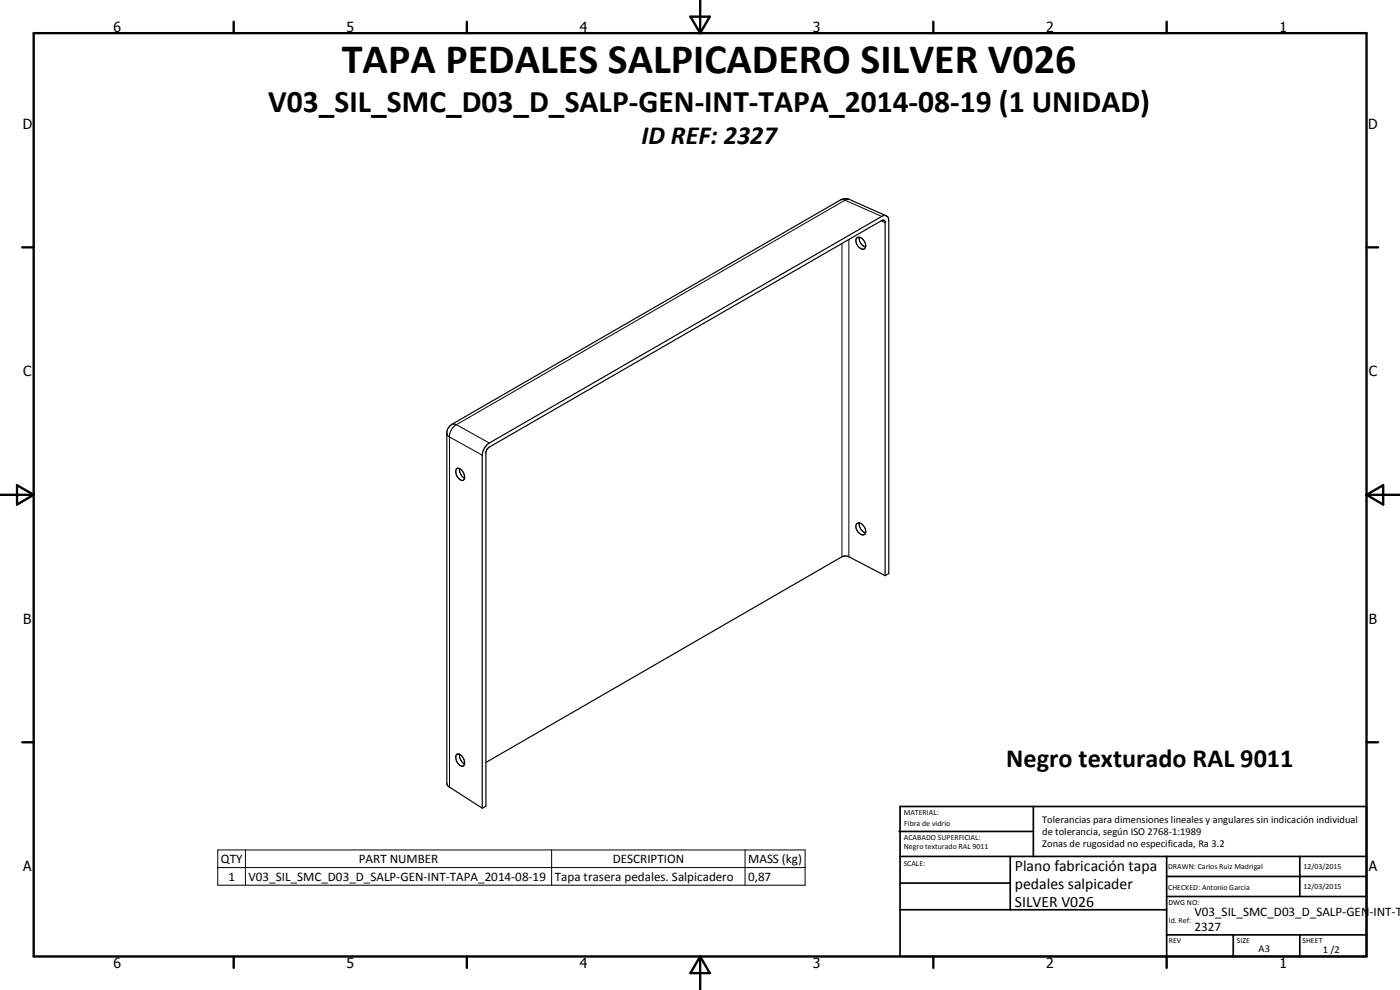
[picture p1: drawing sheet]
<svg xmlns="http://www.w3.org/2000/svg" width="420mm" height="297mm" viewBox="0 0 420 297" stroke-linecap="round" stroke-linejoin="round" font-family="sans-serif">
<defs><g id="words">
<text font-size="12.6" x="102.6" y="22">TAPA PEDALES SALPICADERO SILVER V026</text>
<text font-size="9.4" x="80.5" y="33.7">V03_SIL_SMC_D03_D_SALP-GEN-INT-TAPA_2014-08-19 (1 UNIDAD)</text>
<g font-size="7.9">
<text x="192.5" y="43.3">ID REF: 2327</text>
<text x="302" y="230.2">Negro texturado RAL 9011</text>
</g>
<g font-size="4.7">
<text x="304.6" y="261.2">Plano fabricación tapa</text>
<text x="304.6" y="266.6">pedales salpicader</text>
<text x="304.6" y="272">SILVER V026</text>
</g>
<g font-size="4.2">
<text x="34" y="9.6">6</text>
<text x="104" y="9.6">5</text>
<text x="174" y="9.6">4</text>
<text x="244" y="9.6">3</text>
<text x="314" y="9.6">2</text>
<text x="384" y="9.6">1</text>
<text x="6.8" y="38.7">D</text>
<text x="410.6" y="38.7">D</text>
<text x="7" y="112.9">C</text>
<text x="410.8" y="112.9">C</text>
<text x="7" y="187.1">B</text>
<text x="410.8" y="187.1">B</text>
<text x="7" y="261.4">A</text>
<text x="410.8" y="261.4">A</text>
<text x="34" y="290.4">6</text>
<text x="104" y="290.4">5</text>
<text x="174" y="290.4">4</text>
<text x="244" y="290.4">3</text>
<text x="314" y="290.4">2</text>
<text x="384" y="290.4">1</text>
</g>
<g font-size="3.9">
<text x="66.3" y="258.9">QTY</text>
<text x="107.7" y="258.9">PART NUMBER</text>
<text x="183.9" y="258.9">DESCRIPTION</text>
<text x="224.5" y="259">MASS (kg)</text>
<text x="68.5" y="264.2">1</text>
<text x="74.6" y="264.2">V03_SIL_SMC_D03_D_SALP-GEN-INT-TAPA_2014-08-19</text>
<text x="166.5" y="264.3">Tapa trasera pedales. Salpicadero</text>
<text x="224.5" y="264.2">0,87</text>
<text x="358.5" y="275">V03_SIL_SMC_D03_D_SALP-GEN-INT-T</text>
<text x="358.5" y="279.4">2327</text>
</g>
<g font-size="3.1">
<text x="312.7" y="246.8">Tolerancias para dimensiones lineales y angulares sin indicación individual</text>
<text x="312.7" y="250.4">de tolerancia, según ISO 2768-1:1989</text>
<text x="312.7" y="254">Zonas de rugosidad no especificada, Ra 3.2</text>
<text x="377.7" y="285.6">A3</text>
<text x="397" y="285.9">1 /2</text>
</g>
<g font-size="2.4">
<text x="271.2" y="244.4">MATERIAL:</text>
<text x="271.3" y="252">ACABADO SUPERFICIAL:</text>
<text x="271.4" y="247.9">Fibra de vidrio</text>
<text x="271.3" y="254.6">Negro texturado RAL 9011</text>
<text x="271.2" y="259.7">SCALE:</text>
<text x="350.6" y="260.8">DRAWN: Carlos Ruiz Madrigal</text>
<text x="391.2" y="260.6">12/03/2015</text>
<text x="350.6" y="267">CHECKED: Antonio Garcia</text>
<text x="391.2" y="266.7">12/03/2015</text>
<text x="350.6" y="271.4">DWG NO:</text>
<text x="350.8" y="276.9">Id. Ref:</text>
<text x="350.8" y="282.8">REV</text>
<text x="371.2" y="282.9">SIZE</text>
<text x="390.9" y="282.9">SHEET</text>
</g>
</g></defs>
<g fill="none" stroke="#000" stroke-width=".35">
<path d="M257.2 71.3a2.25 2.25 0 0 1 2.5 3 1 1 0 0 1-1.6 .1 2.27 2.27 0 0 1-.9-3.1zM257.9 71.2a2.75 2.75 0 0 0 1.9 2.9M266 64.8l-11-4.9a2.92 2.92 0 0 0-2.7 .1l-116.7 67.3a3.2 3.2 0 0 0-1.5 2.7v105l.6 1 10 6.5M136.9 140.8a1.38 1.38 0 0 1 2.1 .8 1.96 1.96 0 0 1 0 2.5 2.53 2.53 0 0 1-2.1-3.3zM137.9 140.6a3.1 3.1 0 0 0 1.5 2.9M257.2 157.1a2.23 2.23 0 0 1 2.6 2.7 .94 .94 0 0 1-.7 .7 .94 .94 0 0 1-1-.4 2.14 2.14 0 0 1-.9-3zM257.9 156.9a2.83 2.83 0 0 0 1.9 3M265.6 172.7l1.1-.6v-105.9a1.31 1.31 0 0 0-.6-1.4 1.31 1.31 0 0 0-1.5 .1l-118 68.2a4.8 4.8 0 0 0-1.9 3.5v105.9M265.6 172.7v-106.2l-.3-.4-.3-.1-118.7 68.7-.5 1v106.2l-1.1 .6M265.6 172.7l-11.1-5.8-.8-.1-1 .2-106.9 61.8M137.9 226.3a3.1 3.1 0 0 1 1.5 2.9M137.9 226.3l-.7-.1a2.17 2.17 0 0 0 .7 3.3 .85 .85 0 0 0 .9 .4 .85 .85 0 0 0 .6-.7"/>
<path d="M137.9 226.3a3.1 3.1 0 0 0 1.5 2.9"/>
</g>
<g fill="none" stroke="#000" stroke-width=".3">
<path d="M252.3 60l.6-.1 .7 .2M255 59.9l-.7-.1-.7 .3M252.7 73v94M253.6 60.1l-116.6 67.3M253.6 60.1l11 4.8M254.8 71.8v95.2M264.4 66.3l1.2 .5M134.1 130l.3 .8 .5 .3 9.8 5.5M135.6 127.3l.6-.1 .8 .2M137 127.4a4.1 4.1 0 0 0-2.1 3.3v105.5M137 127.4l9.8 5.5M65.4 255h176.2v10.6h-176.2z"/>
<path d="M73.6 255v10.6M165.6 255v10.6M223.6 255v10.6M65.4 260.3h176.2"/>
</g>
<g fill="none" stroke="#000" stroke-width=".71">
<path d="M10.1 9.9h400v277.1h-400zM70.1 6.5v3.4M140.1 6.5v3.4M207.2 5h5.8l-2.9 4.9zM210.1 0v9.9M280.1 6.5v3.4M350.1 6.5v3.4M6.7 74.2h3.4M410.1 74.2h3.5M.1 148.5h10M5.1 145.6l5 2.9-5 2.9zM410.1 148.5h10"/>
<path d="M410.1 148.5l5-2.9v5.8zM6.7 222.7h3.4M410.1 222.7h3.5M70.1 287v3.4M140.1 287v3.4M210.1 287v10M210.1 287l2.9 5h-5.8zM280.1 287v3.4M350.1 287v3.4"/>
</g>
<g fill="none" stroke="#000" stroke-width=".51">
<path d="M269.8 249.5h40.3M270.1 242h140v45h-140zM270.1 257h140M303.2 257v16M310.1 242v15M350.1 257v30M390.1 257v12M270.1 265h33.1M270.1 273h80M350.1 269h60M350.1 263h60M350.1 280.5h60"/>
<path d="M370.1 280.5v6.5M390.1 280.5v6.5"/>
</g>
<use href="#words"/>
</svg>
